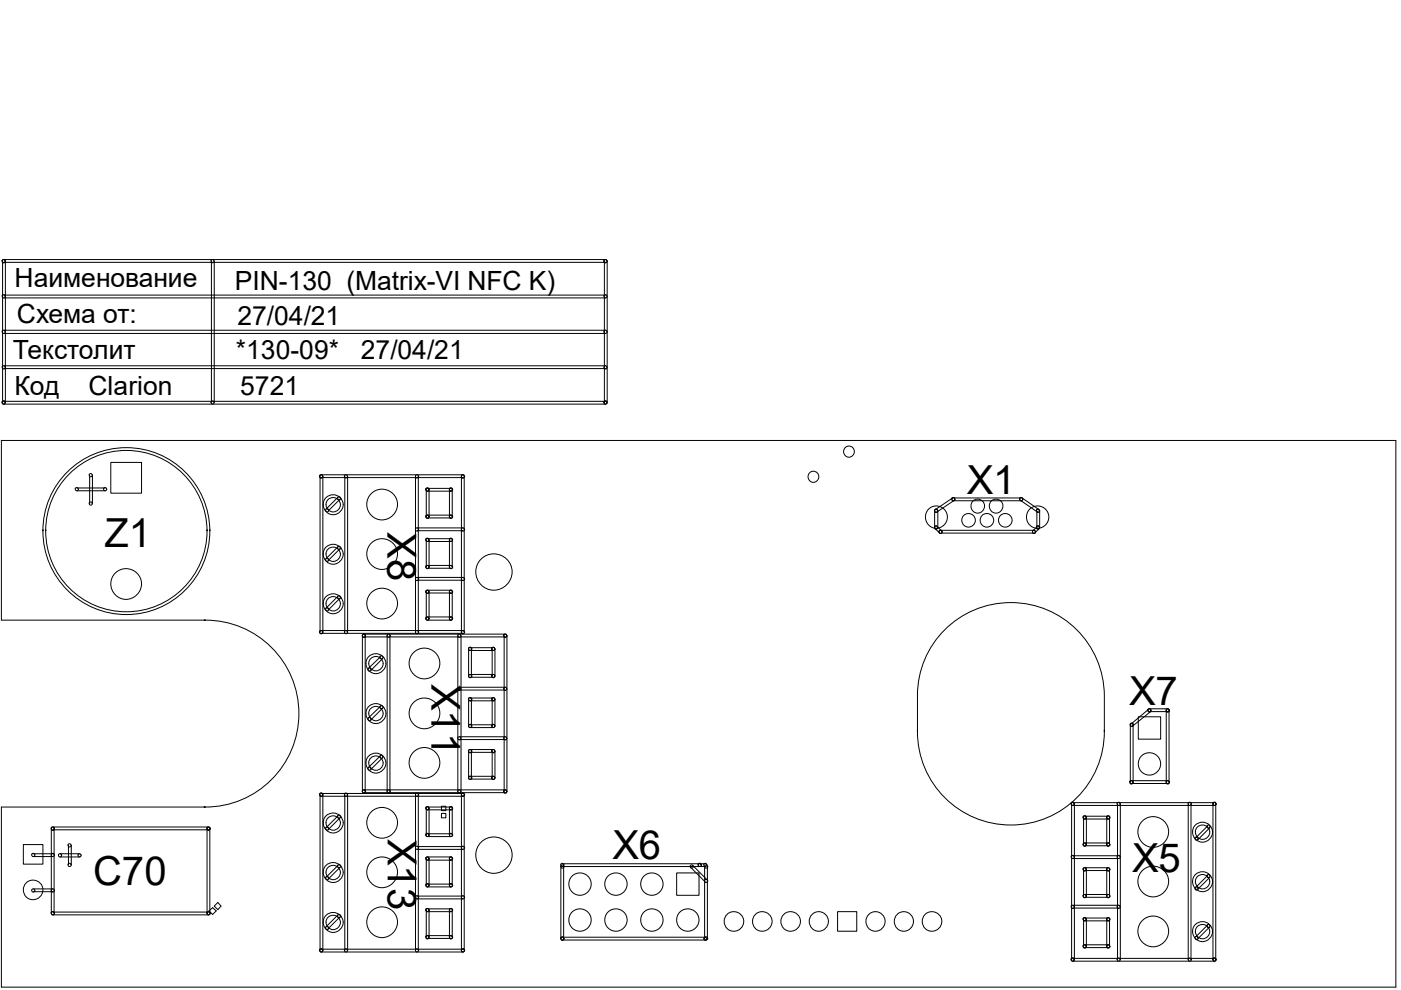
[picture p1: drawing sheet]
<svg xmlns="http://www.w3.org/2000/svg" width="297mm" height="210mm" viewBox="0 0 297 210" stroke-linecap="round" stroke-linejoin="round" font-family="sans-serif">
<defs><g id="words">
<g font-size="8.5">
<text x="205" y="104.6">X1</text>
<text x="82.2" y="112.8" transform="rotate(90 82.2 112.8)">X8</text>
<text x="22.1" y="116">Z1</text>
<text x="91.5" y="144.9" transform="rotate(90 91.5 144.9)">X11</text>
<text x="239.4" y="149.5">X7</text>
<text x="82.3" y="177.8" transform="rotate(90 82.3 177.8)">X13</text>
<text x="129.8" y="182.1">X6</text>
<text x="240.1" y="184.8">X5</text>
<text x="19.8" y="187.7">C70</text>
</g>
<g font-size="5.6">
<text x="3.1" y="60.9">Наименование</text>
<text x="49.8" y="61.5">PIN-130 (Matrix-VI NFC K)</text>
<text x="3.6" y="68.6">Схема от:</text>
<text x="50.3" y="68.8">27/04/21</text>
<text x="2.7" y="76.2">Текстолит</text>
<text x="50" y="76.2">*130-09*</text>
<text x="76.5" y="76.2">27/04/21</text>
<text x="3.1" y="83.7">Код</text>
<text x="18.8" y="83.7">Clarion</text>
<text x="50.9" y="83.7">5721</text>
</g>
</g></defs>
<g fill="none" stroke="#000" stroke-width=".21">
<path d="M.5 55.4v29.9M.8 55h127.6M.8 55.6h127.6M1.1 55.4v29.9M44.8 55.4v29.9M45.4 55.4v29.9M128.1 55.4v29.9M128.7 55.4v29.9M.8 70h127.6M.8 70.7h127.6M.8 77.6h127.6M.8 78.1h127.6"/>
<path d="M.8 62.6h127.6M.8 63.2h127.6M.8 85.1h127.6M.8 85.7h127.6M23.5 98h6.5v6.6h-6.5zM16.3 103.5h6M16.3 104.1h6M19 100.8v6M19.6 100.8v6M67.9 101v33M68.1 100.7h30.1M68.1 101.3h30.1"/>
<path d="M68.4 101v33M71.7 105.4l-2.6 2.5M71.7 115.9l-2.6 2.5M72.1 105.8l-2.5 2.6M72.1 116.3l-2.5 2.6M73.1 101v33M73.7 101v33M88.1 101v33M88.4 111.9h9.8M88.4 112.5h9.8M88.7 101v33M90.4 103.8v5.8"/>
<path d="M90.4 114.5v5.7M90.6 103.5h5M90.6 104.1h5M90.6 109.2h5M90.6 109.8h5M90.6 114.2h5M90.6 114.8h5M90.6 119.9h5M91 103.8v5.8M91 114.5v5.7M95.3 103.8v5.8M95.3 114.5v5.7"/>
<path d="M95.9 103.8v5.8M95.9 114.5v5.7M97.8 101v33M98.4 101v33M198.2 108.3v3.5M198.2 112.1l1 .8M198.8 111.7l.8 .8M198.8 108.3v3.5M199.4 112.4h19.8M199.4 113h19.8M202 105.6l-3.7 2.4M202.1 105.6h14.4"/>
<path d="M202.1 106.2h14.4M202.3 106.1l-3.6 2.4M216.4 106.1l3.5 2.4M216.7 105.6l3.6 2.4M219.8 108.3v3.5M219.9 111.7l-.9 .8M220.3 112.1l-.9 .8M220.4 108.3v3.5M43.5 131.5h-.2a19.8 19.8 0 0 1 20.1 19.8 19.8 19.8 0 0 1-20.1 19.8h.2M43.6 131.5h-43.3v-38.1h295.6v115.9h-295.6v-38.2h43.3M68.1 133.7h30.1M68.1 134.3h30.1"/>
<path d="M71.7 126.4l-2.6 2.5M72.1 126.8l-2.5 2.6M76.8 134.8v33M77.2 134.5h29.9M77.2 135h29.9M77.4 134.8v33M80.7 139.2l-2.6 2.5M81.1 139.6l-2.5 2.6M82.1 134.8v33M82.7 134.8v33M88.4 122.4h9.8M88.4 123h9.8"/>
<path d="M90.4 125.5v5.6M90.6 131.5h5M90.6 120.5h5M90.6 125.1h5M90.6 125.7h5M90.6 130.8h5M91 125.5v5.6M95.3 125.5v5.6M95.9 125.5v5.6M97.1 134.8v33M97.7 134.8v33M99.4 137.6v5.7"/>
<path d="M99.7 137.3h4.9M99.7 137.9h4.9M99.9 137.6v5.7M104.3 137.6v5.7M104.9 137.6v5.7M106.9 134.8v33M107.5 134.8v33M80.7 149.7l-2.6 2.5M81.1 150.1l-2.5 2.6M97.4 145.7h9.7M97.4 146.3h9.7M97.4 156.2h9.7"/>
<path d="M97.4 156.8h9.7M99.4 148.3v5.6M99.4 159.3v5.6M99.7 148h4.9M99.7 148.6h4.9M99.7 153.7h4.9M99.7 154.3h4.9M99.7 143h4.9M99.7 143.6h4.9M99.7 158.9h4.9M99.7 159.5h4.9M99.9 148.3v5.6"/>
<path d="M99.9 159.3v5.6M104.3 148.3v5.6M104.3 159.3v5.6M104.9 148.3v5.6M104.9 159.3v5.6M194.5 147.5a19.8 19.8 0 0 1 19.8-19.7 19.8 19.8 0 0 1 19.8 19.7M194.5 155v-.1a19.8 19.8 0 0 0 19.8 20 19.8 19.8 0 0 0 19.8-20v.1M194.5 147.6v7.5M234.1 147.6v7.5M239.6 153.7v12.2M240.2 153.7v12.2M241.3 152h4.8v4.7h-4.8z"/>
<path d="M243.5 150.4l-3.7 3.1M243.7 150.3h3.9M243.7 150.9h3.9M244 150.9l-3.8 3M247.3 150.6v15.3M247.9 150.6v15.3M4.9 179.1h4.2v4.1h-4.2zM10.9 175.7v17.9M11.2 175.3h33M11.2 175.9h33M11.5 175.7v17.9M14.5 179.2v4.2"/>
<path d="M15.1 179.2v4.2M43.9 175.7v17.9M44.5 175.7v17.9M67.9 168.5v33M68.1 168.2h30.1M68.1 168.8h30.1M68.4 168.5v33M71.7 173l-2.6 2.5M72.1 173.4l-2.5 2.5M73.1 168.5v33M73.7 168.5v33M77.2 167.5h29.9"/>
<path d="M77.2 168.1h29.9M80.7 160.2l-2.6 2.5M81.1 160.6l-2.5 2.6M88.1 168.5v33M88.4 179.5h9.8M88.7 168.5v33M90.4 171.4v5.6M90.6 171.1h5M90.6 171.7h5M90.6 176.8h5M90.6 177.4h5M91 171.4v5.6"/>
<path d="M93.6 170.9h.9v1h-.9zM93.6 172.5h.9v.9h-.9zM95.3 171.4v5.6M95.9 171.4v5.6M97.8 168.5v33M98.4 168.5v33M99.7 164.6h4.9M99.7 165.2h4.9M227.2 170.4v33.1M227.5 170.2h30M227.5 170.8h30M227.8 170.4v33.1"/>
<path d="M229.7 173.3v5.8M230 178.7h5M230 179.3h5M230 173.1h5M230 173.7h5M230.3 173.3v5.8M234.7 173.3v5.8M235.2 173.3v5.8M236.9 170.4v33.1M237.5 170.4v33.1M239.9 165.5h7.7M239.9 166.1h7.7"/>
<path d="M251.9 170.4v33.1M252.5 170.4v33.1M256.1 175.1l-2.6 2.5M256.5 175.5l-2.5 2.6M257.2 170.4v33.1M257.8 170.4v33.1M7.1 188.5h4.1M7.1 189.1h4.1M7.1 181h4.1M7.1 181.6h4.1M11.2 193.4h33M11.2 194h33"/>
<path d="M12.7 181h4.2M12.7 181.7h4.2M44.3 193.1l.8-.7 .7 .7-.7 .8zM45.4 192.1l.8-.8 .7 .8-.7 .8zM71.7 183.5l-2.6 2.5M71.7 194l-2.6 2.5M72.1 183.9l-2.5 2.5M72.1 194.4l-2.5 2.5M88.4 180.1h9.8M88.4 190h9.8M88.4 190.6h9.8M90.4 182v5.7"/>
<path d="M90.4 193v5.7M90.6 181.7h5M90.6 187.5h5M90.6 188h5M90.6 192.7h5M90.6 193.3h5M90.6 198.4h5M90.6 199h5M90.6 182.4h5M91 182v5.7M91 193v5.7M95.3 182v5.7"/>
<path d="M95.3 193v5.7M95.9 182v5.7M95.9 193v5.7M118.9 199l.3-.3 .3 .3M118.9 199l.1 .3a.35 .35 0 0 0 .4 0 .35 .35 0 0 0 .2-.3h-.1M118.9 183.7v15.3M119.2 183.1h30.4M119.2 183.7h30.4M119.2 198.7h30.4M119.2 199.3h30.4M119.5 183.7v15.3M143.5 185.1h4.7v4.7h-4.7z"/>
<path d="M146.4 183.9l3.1 3M146.9 183.5l3 3M149.4 183.7v15.3M150 183.7v15.3M177.6 193.3h4v4.1h-4zM227.5 191.9h9.7M227.5 192.5h9.7M227.5 181.4h9.7M227.5 182h9.7M229.7 184.3v5.7M229.7 194.9v5.8M230 189.7h5"/>
<path d="M230 190.2h5M230 194.6h5M230 195.2h5M230 184h5M230 184.6h5M230.3 184.3v5.7M230.3 194.9v5.8M234.7 184.3v5.7M234.7 194.9v5.8M235.2 184.3v5.7M235.2 194.9v5.8M256.1 196.1l-2.6 2.5"/>
<path d="M256.1 185.6l-2.6 2.5M256.5 196.5l-2.5 2.6M256.5 186l-2.5 2.6M68.1 201.3h30.1M68.1 201.8h30.1M227.5 203.2h30M227.5 203.8h30M230 200.3h5M230 200.9h5"/>
<circle cx=".7" cy="55.4" r=".33"/>
<circle cx="45" cy="55.4" r=".33"/>
<circle cx="128.3" cy="55.4" r=".33"/>
<circle cx=".7" cy="77.9" r=".33"/>
<circle cx=".7" cy="62.8" r=".33"/>
<circle cx=".7" cy="70.3" r=".33"/>
<circle cx="128.3" cy="62.8" r=".33"/>
<circle cx="128.3" cy="70.3" r=".33"/>
<circle cx="128.3" cy="77.9" r=".33"/>
<circle cx=".7" cy="85.3" r=".33"/>
<circle cx="45" cy="85.3" r=".33"/>
<circle cx="128.3" cy="85.3" r=".33"/>
<circle cx="180" cy="95.7" r="1.17"/>
<circle cx="16.2" cy="103.7" r=".33"/>
<circle cx="19.2" cy="100.7" r=".33"/>
<circle cx="19.2" cy="106.8" r=".33"/>
<circle cx="22.2" cy="103.7" r=".33"/>
<circle cx="26.8" cy="112.6" r="17.7"/>
<circle cx="26.8" cy="112.6" r="17.1"/>
<circle cx="68" cy="101" r=".33"/>
<circle cx="69.3" cy="108.2" r=".33"/>
<circle cx="69.3" cy="118.7" r=".33"/>
<circle cx="70.6" cy="117.5" r="1.54"/>
<circle cx="70.6" cy="107" r="1.54"/>
<circle cx="70.6" cy="117.5" r="2.13"/>
<circle cx="70.6" cy="107" r="2.13"/>
<circle cx="71.9" cy="116.2" r=".33"/>
<circle cx="71.9" cy="105.7" r=".33"/>
<circle cx="73.3" cy="101" r=".33"/>
<circle cx="81" cy="117.5" r="3.3"/>
<circle cx="81" cy="107" r="3.3"/>
<circle cx="88.4" cy="112.3" r=".33"/>
<circle cx="88.4" cy="101" r=".33"/>
<circle cx="90.6" cy="103.8" r=".33"/>
<circle cx="90.6" cy="109.6" r=".33"/>
<circle cx="90.6" cy="114.5" r=".33"/>
<circle cx="95.6" cy="109.6" r=".33"/>
<circle cx="95.6" cy="114.5" r=".33"/>
<circle cx="95.6" cy="103.8" r=".33"/>
<circle cx="98.1" cy="112.3" r=".33"/>
<circle cx="98.1" cy="101" r=".33"/>
<circle cx="172.4" cy="101.1" r="1.17"/>
<circle cx="198.4" cy="108.3" r=".33"/>
<circle cx="198.4" cy="111.8" r=".33"/>
<circle cx="198.5" cy="109.6" r="2.35"/>
<circle cx="199.4" cy="112.8" r=".33"/>
<circle cx="202.1" cy="105.8" r=".33"/>
<circle cx="205.3" cy="110.3" r="1.45"/>
<circle cx="207.3" cy="107.3" r="1.47"/>
<circle cx="209.2" cy="110.3" r="1.45"/>
<circle cx="211.2" cy="107.3" r="1.47"/>
<circle cx="213.1" cy="110.3" r="1.45"/>
<circle cx="216.5" cy="105.8" r=".33"/>
<circle cx="219.2" cy="112.8" r=".33"/>
<circle cx="220" cy="109.6" r="2.38"/>
<circle cx="220" cy="108.3" r=".33"/>
<circle cx="220" cy="111.8" r=".33"/>
<circle cx="26.7" cy="123.8" r="3.3"/>
<circle cx="68" cy="134" r=".33"/>
<circle cx="69.3" cy="129.2" r=".33"/>
<circle cx="70.6" cy="128" r="1.54"/>
<circle cx="70.6" cy="128" r="2.13"/>
<circle cx="71.9" cy="126.7" r=".33"/>
<circle cx="73.3" cy="134" r=".33"/>
<circle cx="77.1" cy="134.8" r=".33"/>
<circle cx="80.8" cy="139.4" r=".33"/>
<circle cx="81" cy="128" r="3.3"/>
<circle cx="82.4" cy="134.8" r=".33"/>
<circle cx="88.4" cy="134" r=".33"/>
<circle cx="88.4" cy="122.8" r=".33"/>
<circle cx="90.6" cy="125.5" r=".33"/>
<circle cx="90.6" cy="131.1" r=".33"/>
<circle cx="90.6" cy="120.2" r=".33"/>
<circle cx="95.6" cy="131.1" r=".33"/>
<circle cx="95.6" cy="120.2" r=".33"/>
<circle cx="95.6" cy="125.5" r=".33"/>
<circle cx="97.3" cy="134.8" r=".33"/>
<circle cx="98.1" cy="134" r=".33"/>
<circle cx="98.1" cy="122.8" r=".33"/>
<circle cx="99.6" cy="137.6" r=".33"/>
<circle cx="104.5" cy="137.6" r=".33"/>
<circle cx="104.7" cy="121.3" r="3.9"/>
<circle cx="107.1" cy="134.8" r=".33"/>
<circle cx="78.3" cy="152.5" r=".33"/>
<circle cx="78.3" cy="142" r=".33"/>
<circle cx="79.7" cy="140.7" r="1.54"/>
<circle cx="79.7" cy="151.3" r="1.54"/>
<circle cx="79.7" cy="140.7" r="2.13"/>
<circle cx="79.7" cy="151.3" r="2.13"/>
<circle cx="80.8" cy="149.9" r=".33"/>
<circle cx="90" cy="140.7" r="3.3"/>
<circle cx="90" cy="151.2" r="3.3"/>
<circle cx="97.3" cy="146" r=".33"/>
<circle cx="97.3" cy="156.5" r=".33"/>
<circle cx="99.6" cy="148.2" r=".33"/>
<circle cx="99.6" cy="159.2" r=".33"/>
<circle cx="99.6" cy="143.3" r=".33"/>
<circle cx="99.6" cy="153.9" r=".33"/>
<circle cx="104.5" cy="153.9" r=".33"/>
<circle cx="104.5" cy="148.2" r=".33"/>
<circle cx="104.5" cy="143.3" r=".33"/>
<circle cx="104.5" cy="159.2" r=".33"/>
<circle cx="107.1" cy="146" r=".33"/>
<circle cx="107.1" cy="156.5" r=".33"/>
<circle cx="239.9" cy="153.7" r=".33"/>
<circle cx="243.6" cy="150.6" r=".33"/>
<circle cx="247.5" cy="150.6" r=".33"/>
<circle cx="11.2" cy="175.7" r=".33"/>
<circle cx="14.7" cy="179.2" r=".33"/>
<circle cx="44.2" cy="175.7" r=".33"/>
<circle cx="68" cy="168.5" r=".33"/>
<circle cx="69.3" cy="175.7" r=".33"/>
<circle cx="70.6" cy="174.5" r="1.54"/>
<circle cx="70.6" cy="174.5" r="2.13"/>
<circle cx="71.9" cy="173.1" r=".33"/>
<circle cx="73.3" cy="168.5" r=".33"/>
<circle cx="77.1" cy="167.8" r=".33"/>
<circle cx="78.3" cy="163" r=".33"/>
<circle cx="79.7" cy="161.8" r="1.54"/>
<circle cx="79.7" cy="161.8" r="2.13"/>
<circle cx="80.8" cy="160.4" r=".33"/>
<circle cx="81" cy="174.4" r="3.3"/>
<circle cx="82.4" cy="167.8" r=".33"/>
<circle cx="88.4" cy="168.5" r=".33"/>
<circle cx="88.4" cy="179.7" r=".33"/>
<circle cx="90" cy="161.7" r="3.3"/>
<circle cx="90.6" cy="177" r=".33"/>
<circle cx="90.6" cy="171.4" r=".33"/>
<circle cx="95.6" cy="171.4" r=".33"/>
<circle cx="95.6" cy="177" r=".33"/>
<circle cx="97.3" cy="167.8" r=".33"/>
<circle cx="98.1" cy="179.7" r=".33"/>
<circle cx="98.1" cy="168.5" r=".33"/>
<circle cx="99.6" cy="164.9" r=".33"/>
<circle cx="104.5" cy="164.9" r=".33"/>
<circle cx="107.1" cy="167.8" r=".33"/>
<circle cx="227.4" cy="170.4" r=".33"/>
<circle cx="229.9" cy="179.1" r=".33"/>
<circle cx="229.9" cy="173.3" r=".33"/>
<circle cx="234.9" cy="173.3" r=".33"/>
<circle cx="234.9" cy="179.1" r=".33"/>
<circle cx="237.1" cy="170.4" r=".33"/>
<circle cx="239.8" cy="165.9" r=".33"/>
<circle cx="243.7" cy="162" r="2.38"/>
<circle cx="244.5" cy="176.4" r="3.3"/>
<circle cx="247.5" cy="165.9" r=".33"/>
<circle cx="252.2" cy="170.4" r=".33"/>
<circle cx="253.6" cy="177.8" r=".33"/>
<circle cx="255" cy="176.4" r="1.54"/>
<circle cx="255" cy="176.4" r="2.13"/>
<circle cx="256.2" cy="175.3" r=".33"/>
<circle cx="257.4" cy="170.4" r=".33"/>
<circle cx="7" cy="188.8" r=".33"/>
<circle cx="7" cy="181.3" r=".33"/>
<circle cx="7" cy="188.7" r="2.09"/>
<circle cx="11.2" cy="188.8" r=".33"/>
<circle cx="11.2" cy="193.6" r=".33"/>
<circle cx="11.2" cy="181.3" r=".33"/>
<circle cx="12.7" cy="181.3" r=".33"/>
<circle cx="14.7" cy="183.4" r=".33"/>
<circle cx="16.8" cy="181.3" r=".33"/>
<circle cx="44.2" cy="193.6" r=".33"/>
<circle cx="69.3" cy="186.2" r=".33"/>
<circle cx="69.3" cy="196.8" r=".33"/>
<circle cx="70.6" cy="185" r="1.54"/>
<circle cx="70.6" cy="195.6" r="1.54"/>
<circle cx="70.6" cy="185" r="2.13"/>
<circle cx="70.6" cy="195.6" r="2.13"/>
<circle cx="71.9" cy="194.2" r=".33"/>
<circle cx="71.9" cy="183.6" r=".33"/>
<circle cx="81" cy="184.9" r="3.3"/>
<circle cx="81" cy="195.5" r="3.3"/>
<circle cx="88.4" cy="190.2" r=".33"/>
<circle cx="90.6" cy="198.7" r=".33"/>
<circle cx="90.6" cy="182" r=".33"/>
<circle cx="90.6" cy="192.9" r=".33"/>
<circle cx="90.6" cy="187.7" r=".33"/>
<circle cx="95.6" cy="192.9" r=".33"/>
<circle cx="95.6" cy="187.7" r=".33"/>
<circle cx="95.6" cy="198.7" r=".33"/>
<circle cx="95.6" cy="182" r=".33"/>
<circle cx="98.1" cy="190.2" r=".33"/>
<circle cx="104.7" cy="181.3" r="3.9"/>
<circle cx="119.2" cy="199" r=".33"/>
<circle cx="119.2" cy="183.4" r=".33"/>
<circle cx="119.2" cy="183.7" r=".33"/>
<circle cx="123" cy="187.4" r="2.38"/>
<circle cx="123" cy="195.1" r="2.38"/>
<circle cx="130.6" cy="187.4" r="2.38"/>
<circle cx="130.6" cy="195.1" r="2.38"/>
<circle cx="138.2" cy="187.4" r="2.38"/>
<circle cx="138.2" cy="195.1" r="2.38"/>
<circle cx="145.8" cy="195.1" r="2.38"/>
<circle cx="146.6" cy="183.7" r=".33"/>
<circle cx="148.3" cy="183.4" r=".33"/>
<circle cx="149.5" cy="199" r=".33"/>
<circle cx="149.5" cy="183.4" r=".33"/>
<circle cx="149.7" cy="199" r=".33"/>
<circle cx="149.7" cy="186.8" r=".33"/>
<circle cx="149.7" cy="183.7" r=".33"/>
<circle cx="155.6" cy="195.4" r="2.09"/>
<circle cx="161.6" cy="195.4" r="2.09"/>
<circle cx="167.6" cy="195.4" r="2.09"/>
<circle cx="173.6" cy="195.4" r="2.06"/>
<circle cx="185.6" cy="195.4" r="2.06"/>
<circle cx="191.6" cy="195.4" r="2.06"/>
<circle cx="197.6" cy="195.4" r="2.09"/>
<circle cx="227.4" cy="181.7" r=".33"/>
<circle cx="227.4" cy="192.3" r=".33"/>
<circle cx="229.9" cy="190" r=".33"/>
<circle cx="229.9" cy="194.9" r=".33"/>
<circle cx="229.9" cy="184.3" r=".33"/>
<circle cx="234.9" cy="194.9" r=".33"/>
<circle cx="234.9" cy="184.3" r=".33"/>
<circle cx="234.9" cy="190" r=".33"/>
<circle cx="237.1" cy="192.3" r=".33"/>
<circle cx="237.1" cy="181.7" r=".33"/>
<circle cx="244.5" cy="186.9" r="3.3"/>
<circle cx="244.5" cy="197.5" r="3.3"/>
<circle cx="253.6" cy="188.4" r=".33"/>
<circle cx="253.6" cy="198.9" r=".33"/>
<circle cx="255" cy="186.9" r="1.54"/>
<circle cx="255" cy="197.5" r="1.54"/>
<circle cx="255" cy="186.9" r="2.13"/>
<circle cx="255" cy="197.5" r="2.13"/>
<circle cx="256.2" cy="196.3" r=".33"/>
<circle cx="256.2" cy="185.8" r=".33"/>
<circle cx="68" cy="201.5" r=".33"/>
<circle cx="73.3" cy="201.5" r=".33"/>
<circle cx="88.4" cy="201.5" r=".33"/>
<circle cx="98.1" cy="201.5" r=".33"/>
<circle cx="227.4" cy="203.4" r=".33"/>
<circle cx="229.9" cy="200.7" r=".33"/>
<circle cx="234.9" cy="200.7" r=".33"/>
<circle cx="237.1" cy="203.4" r=".33"/>
<circle cx="252.2" cy="203.4" r=".33"/>
<circle cx="257.4" cy="203.4" r=".33"/>
</g>
<use href="#words"/>
</svg>
